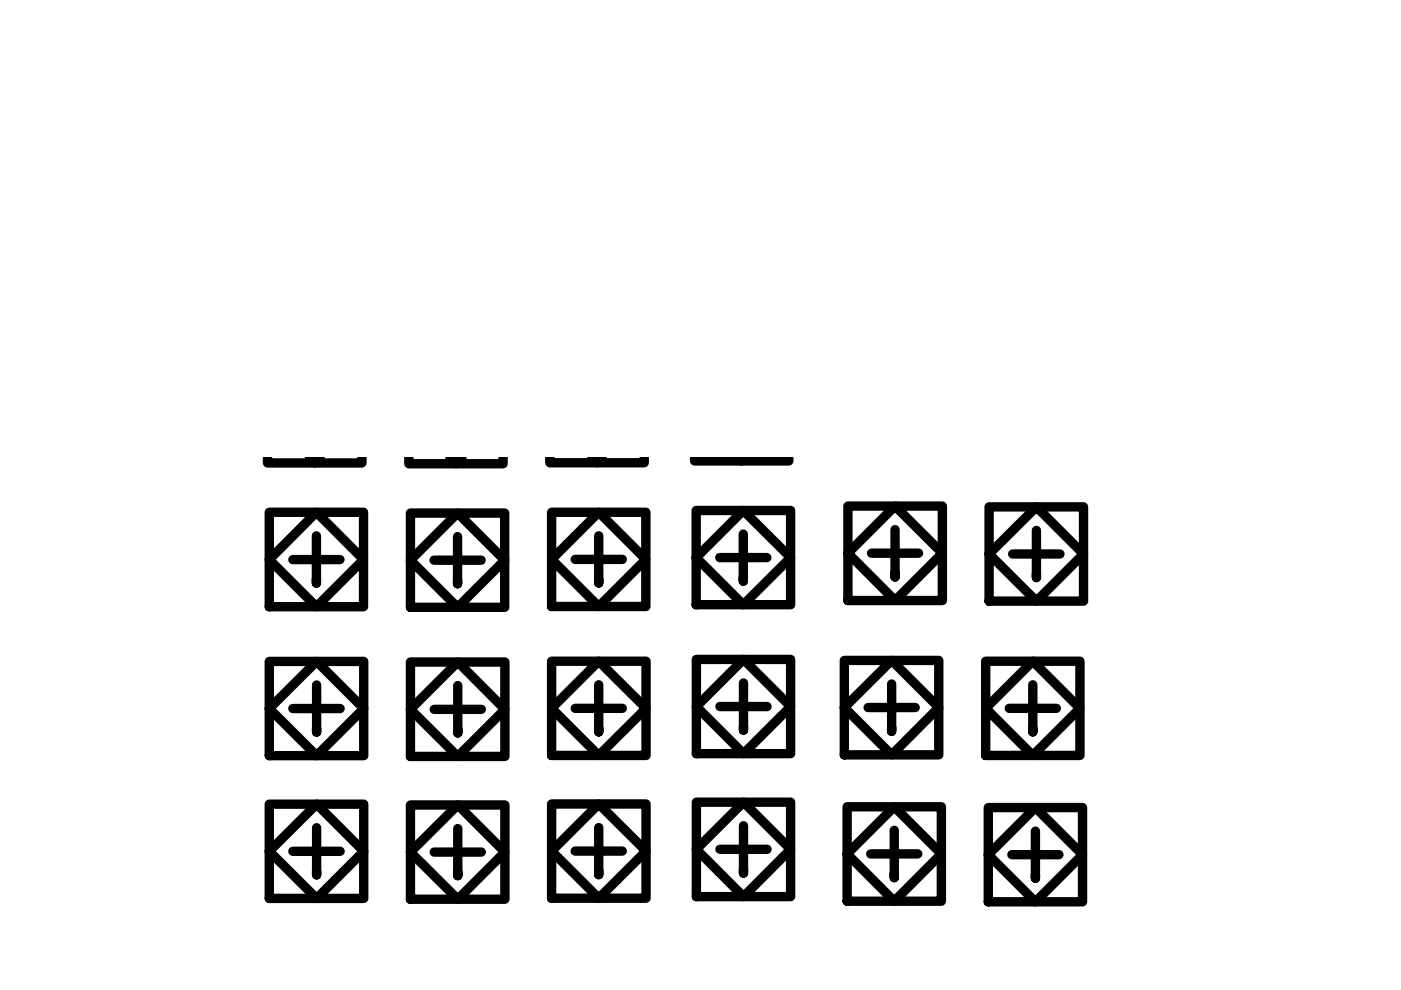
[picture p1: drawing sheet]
<svg xmlns="http://www.w3.org/2000/svg" width="297mm" height="210mm" viewBox="0 0 297 210" stroke-linecap="round" stroke-linejoin="round" font-family="sans-serif">
<!-- layer: 0 -->
<g fill="none" stroke="#000" stroke-width="2">
<path d="M56.7 97.1v1.1h20v-1.1M65.6 97.1l1.1 1.1 1.1-1.1M86.7 97.1v1.2h20v-1.2M95.4 97.1l1.3 1.2 1.2-1.2M116.6 97.1v1h20v-1M125.5 97.1l1.1 1 1.1-1M147.3 97.1v.6h19.9v-.6M156.5 97.1l.8 .6 .7-.6M57.1 108.6h20v20h-20zM62.1 118.6h10M67.1 113.6v10v-.8M67.1 108.6l10 10-10 10-10-10z"/>
<path d="M87 108.8h20v20h-20zM87 118.8l10-10 10 10-10 10zM92 118.8h10M97 113.8v10v-.8M117 108.6h19.9v20h-19.9zM121.9 118.6h10M126.9 113.6v10v-.8M126.9 108.6l10 10-10 10-9.9-10zM147.6 108.2h20v20h-20zM147.6 118.2l10-10 10 10-10 10zM152.6 118.2h10M157.6 113.2v10v-.8"/>
<path d="M179.8 107.3h20v20h-20zM179.8 117.3l10-10 10 10-10 10zM184.8 117.3h10M189.8 112.3v10v-.8M209.7 107.5h20v20h-20zM209.7 117.5l10-10 10 10-10 10zM214.7 117.5h10M219.7 112.5v10v-.8M147.6 139.8h20v20h-20zM157.6 139.8l10 10-10 10-10-10zM57.1 140.2h20v20h-20zM57.1 150.2l10-10 10 10-10 10z"/>
<path d="M62.1 150.2h10M67.1 145.2v10v-.8M87 140.4h20v20h-20zM87 150.4l10.1-10 9.9 10-9.9 10zM92.1 150.4h10M97.1 145.4v10v-.9M117 140.2h20v20h-20zM117 150.2l9.9-10 10.1 10-10.1 10zM121.9 150.2h10M126.9 145.2v10v-.8M152.6 149.8h10M157.6 144.8v10v-.8"/>
<path d="M179 140h20v20h-20zM179 150l10-10 10 10-10 10zM184.1 150h9.9M189 145v10.1v-.9M209 140.2h20v20h-20zM209 150.2l10-10 10 10-10 10zM214 150.2h10M219 145.2v10v-.8M57.1 170.5h20v20h-20zM67.1 175.5v10v-.8M87 170.7h20v20h-20zM97.1 175.7v10v-.8"/>
<path d="M117 170.5h20v19.9h-20zM126.9 175.5v9.9v-.8M147.6 170.1h20v20h-20zM157.6 175.1v10v-.8M157.6 170.1l10 10-10 10-10-10zM179.6 171.1h20v20h-20zM189.6 176.1v10v-.9M209.5 171.2h20v20h-20zM219.5 176.2v10v-.8M219.5 171.2l10 10-10 10-10-10zM57.1 180.5l10-10 10 10-10 10zM62.1 180.5h10"/>
<path d="M87 180.7l10.1-10 9.9 10-9.9 10zM92.1 180.7h10M117 180.5l9.9-10 10.1 10-10.1 9.9zM121.9 180.5h10M152.6 180.1h10M179.6 181l10-9.9 10 9.9-10 10.1zM184.6 181h10M214.5 181.2h10"/>
</g>
</svg>
